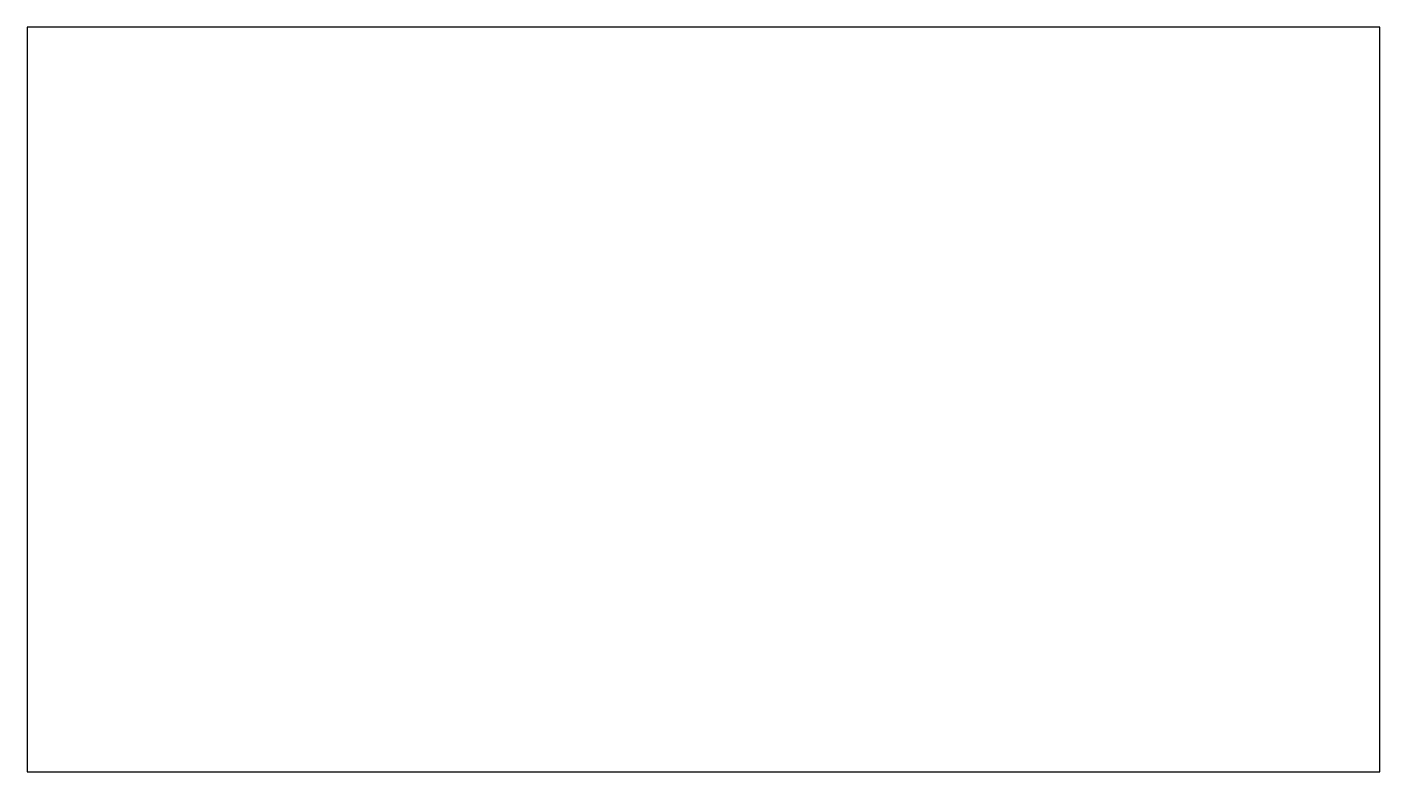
# Model space of a CAD drawing. Header units: inches. Extents: x 0 to 39.5, y 0 to 21.8.
import ezdxf

# ---------------------------------------------------------------- set-up
doc = ezdxf.new("R2010")
doc.units = ezdxf.units.IN
doc.header["$MEASUREMENT"] = 0
doc.layers.add('CUT', color=7, linetype='CONTINUOUS')

msp = doc.modelspace()

# ---------------------------------------------------------------- linework, layer by layer
at = {"layer": 'CUT'}
for p, q in [((39.5, 21.75), (0, 21.75)), ((0, 21.75), (0, 0)), ((39.5, 0), (39.5, 21.75)), ((0, 0), (39.5, 0))]:
    msp.add_line(p, q, dxfattribs=at)

doc.saveas('drawing.dxf')
